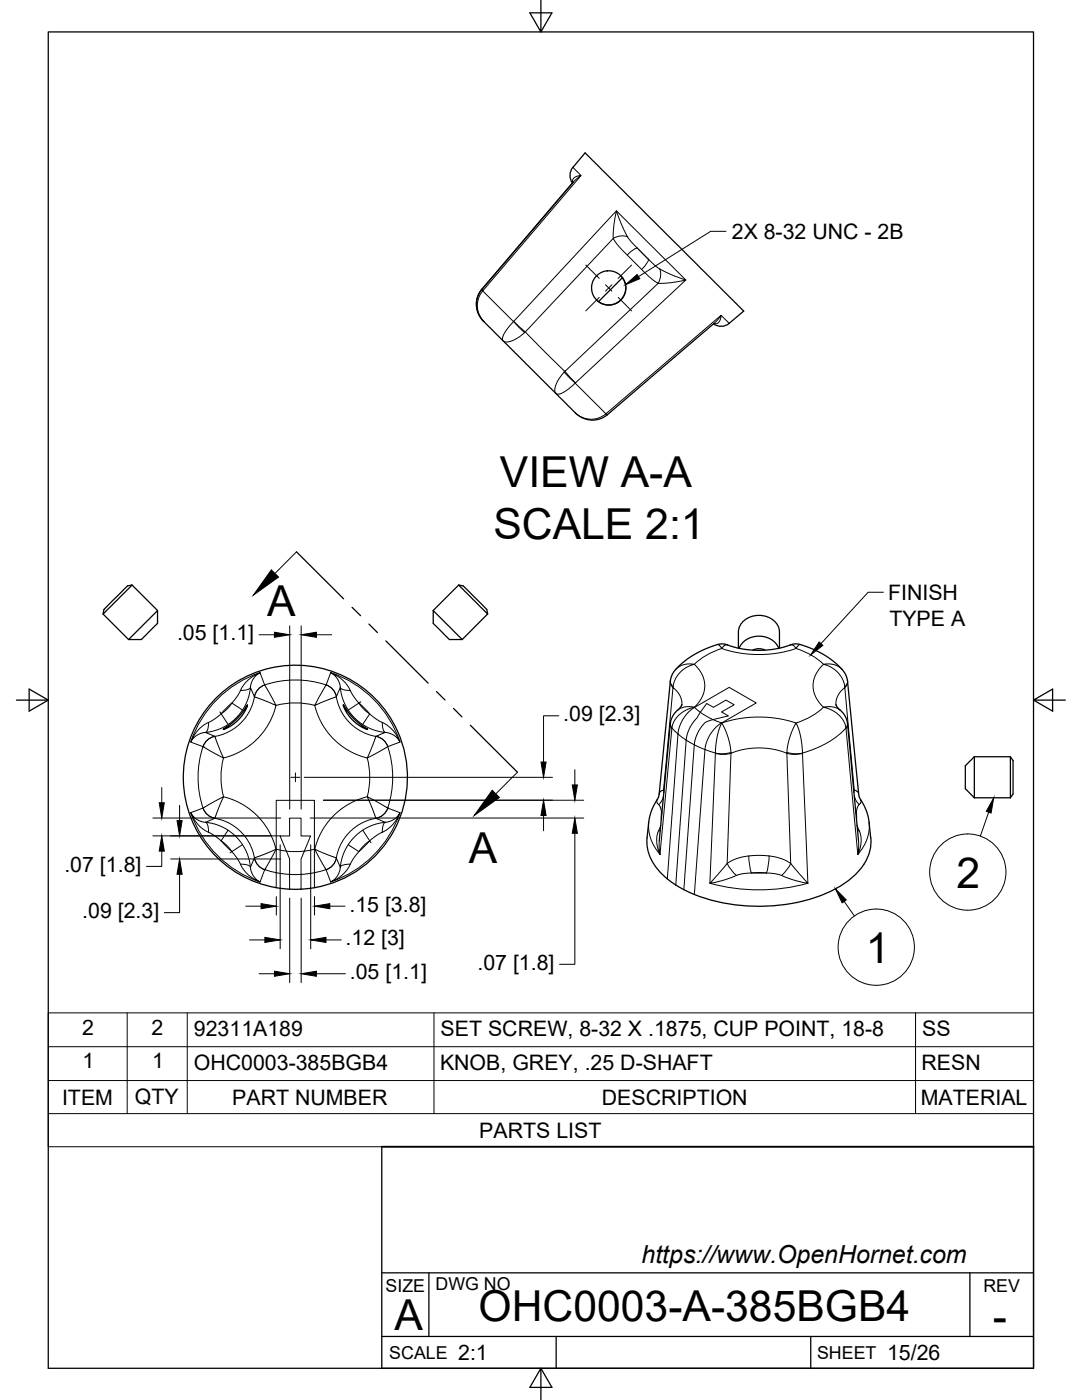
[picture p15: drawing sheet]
<svg xmlns="http://www.w3.org/2000/svg" width="216mm" height="279mm" viewBox="0 0 216 279" stroke-linecap="round" stroke-linejoin="round" font-family="sans-serif">
<defs><g id="words">
<g font-size="8.5">
<text x="99.8" y="97.2">VIEW A-A</text>
<text x="98.5" y="107.5">SCALE 2:1</text>
<text x="53.3" y="123">A</text>
<text x="93.6" y="172.2">A</text>
<text x="190.8" y="177.1">2</text>
<text x="172.8" y="192.1">1</text>
<text x="95.5" y="263.7">OHC0003-A-385BGB4</text>
<text x="78.7" y="265.3">A</text>
<text x="198.1" y="265.7">-</text>
</g>
<text font-size="5" x="128" y="252.1">https://www.OpenHornet.com</text>
<g font-size="4.3">
<text x="146" y="47.7">2X 8-32 UNC - 2B</text>
<text x="177.2" y="119.8">FINISH</text>
<text x="177.5" y="124.9">TYPE A</text>
<text x="35.3" y="127.8">.05 [1.1]</text>
<text x="112.4" y="144">.09 [2.3]</text>
<text x="12.8" y="174">.07 [1.8]</text>
<text x="16.4" y="183.2">.09 [2.3]</text>
<text x="69.7" y="181.9">.15 [3.8]</text>
<text x="69" y="188.7">.12 [3]</text>
<text x="69.8" y="195.4">.05 [1.1]</text>
<text x="95.3" y="193.5">.07 [1.8]</text>
<text x="16.4" y="206.5">2</text>
<text x="30.2" y="206.5">2</text>
<text x="38.7" y="206.7">92311A189</text>
<text x="87.9" y="206.8">SET SCREW, 8-32 X .1875, CUP POINT, 18-8</text>
<text x="184" y="206.8">SS</text>
<text x="16.5" y="213.2">1</text>
<text x="30.4" y="213.2">1</text>
<text x="38.7" y="213.5">OHC0003-385BGB4</text>
<text x="87.8" y="213.5">KNOB, GREY, .25 D-SHAFT</text>
<text x="183.9" y="213.5">RESN</text>
<text x="12.4" y="220.5">ITEM</text>
<text x="26.9" y="220.4">QTY</text>
<text x="46.3" y="220.5">PART NUMBER</text>
<text x="120.1" y="220.5">DESCRIPTION</text>
<text x="183.7" y="220.5">MATERIAL</text>
<text x="95.6" y="227.1">PARTS LIST</text>
<text x="91.4" y="271.4">2:1</text>
<text x="177" y="271.4">15/26</text>
</g>
<g font-size="3.5">
<text x="76.9" y="257.8">SIZE</text>
<text x="86.9" y="257.4">DWG NO</text>
<text x="196.2" y="257.8">REV</text>
<text x="77.7" y="271.2">SCALE</text>
<text x="163" y="271.2">SHEET</text>
</g>
</g></defs>
<!-- layer: Visible -->
<g fill="none" stroke="#000" stroke-width=".25">
<path d="M114.2 36.5l-18.1 21.2M114.3 33.4l2.5-2.9 31.6 31.6-2.9 2.4a2.53 2.53 0 0 1-3.1 .1M114.3 33.4a2.55 2.55 0 0 0-.1 3.1M114.4 36.4l-18.3 21.5M96.1 57.8l-.9 1.7-.1 1.5 .4 1.7 1 1.5M96.1 57.9l-.7 1-.3 1.4 .1 1.7 .5 1.1 .7 1 8.7 8.7 10.4 10.2 1.6 .7 1.4 .1 1.6-.4 1-.6M96.1 57.7v.1M123.9 55l.7 1.1 .3 1-.2 1.3-.6 1.2-1 .9-1.6 .4-1.3-.3-1.2-.7M124.2 55.4l-4.8 4.8M127.2 49.6l2.1 2.1M142.5 64.5l-21.4 18.3M26.4 116.8l-5.8 5.8"/>
<path d="M26.4 116.8l-1 .1-3.7 3.8-1 .9-.1 1M26.4 116.8l5 5M91.5 116.8l5.8 5.7M91.5 116.8l.9 .1 .7 .7 4 4 .2 .9M91.5 116.8l-5.1 5M20.6 122.6l5.1 5M31.4 121.8v2.6l-.1 .1-3.1 3.1h-2.5M31.4 121.8l-5.7 5.8M86.4 121.8v2.6l.2 .1 3.1 3.1h2.5M86.4 121.8l5.8 5.8M97.3 122.5l-5.1 5.1M133.8 136l-2.3 22.5-.2 .8-1.2 2.1-.5 1.6-.5 4.2"/>
<path d="M133.8 135.9l.2-1 .6-1 2.1-2.1 2.7-1.7 3.7-1.4 1.4-.2 3.9 1.1 3.3 .2 3.4-.3 3-.9 .9-.1 1.3 .3 2.4 1 1.6 .8 1.8 1.2 2.2 2.1 .6 1 .2 1.1M133.8 135.9v.1M147.3 129.3v-3.2a3.9 3.9 0 0 1 5-3.2 3.6 3.6 0 0 1 3.2 3.2v3.2M147.5 129.4a4.4 4.4 0 0 1 3.9-2.4 4.4 4.4 0 0 1 4 2.4M150.2 129.7a2.74 2.74 0 0 1 2.4 0M169.1 136l2.2 22.6 .3 .7 1 1.9 .6 1.6 .5 4.4M49.3 140.8l.1-.1-.5 1.2-1.2 1.6-1.6 1.3-1.6 .8 1.9-1.4 1.2-1.1zM68.5 140.7l1.3 1.8 1.2 1.3 2.3 1.8-1.1-.5-1.6-1.1-1.4-1.8zM133.8 144.5l-2.2 23.2M133.8 144.3v.2M136.1 140.6l-.3 .5-1.5 1.6-.5 1.7M166.8 140.6l.3 .6 1.5 1.7 .5 1.4 2.2 23.4"/>
<path d="M194.4 151l-1.8 1.8v4.6l1.8 1.8M194.4 151v8.2M194.4 159.2h7.2M194.4 151h7.2M201.6 151v8.2M201.6 151l.5 .8v6.7l-.5 .7M129.1 167.2a10.1 10.1 0 0 0 5 8.9 27.2 27.2 0 0 0 13.8 4.6 33.9 33.9 0 0 0 19.4-3.7 11.9 11.9 0 0 0 6.4-7.8l.1-2"/>
<circle cx="121.4" cy="57.5" r="3.4"/>
<circle cx="58.9" cy="155.1" r="22.4"/>
</g>
<!-- layer: Visible Narrow -->
<g fill="none" stroke="#000" stroke-width=".2">
<path d="M114.2 36.6l-.1 .1M114.3 36.3v.1M114.3 33.4l1.6 1.6-19.6 23.1 6.2 6M114.4 36.4l1.5-1.4-.8 .2-.5 .3-.3 .4v.6M96.1 57.8a.39 .39 0 0 1 .1 .4 .39 .39 0 0 1-.2 .3l-.6 1.3-.2 1.4 .5 1.7 .8 1.3M96.2 57.7l.2 .3M122.4 47.6l.6 1 1.4 1.6 4.9 4.8 2 1.5-18.6 17.6-7.9-7.8zM123 42.1l.9 2.5 1.3 2.7a3.3 3.3 0 0 0-2.8 .3v-2.1zM125.2 47.3l.7 .9 1.3 1.3a2.12 2.12 0 0 0-1.5 .9l-.5 .5M129.3 51.7l1.7 1.5 .9 .6 2.6 1.2 2.3 .9-2.7 .5-2.8 .1 .4-1a2.83 2.83 0 0 0-.1-1.8M129.4 51.7a2.12 2.12 0 0 1-.8 1.5l-.6 .6M96.4 64.1l.1 .1"/>
<path d="M102.5 64.2l-1.9 2.4-.3 .9 .1 .5 .6 .3 1.2-.3 1.3-.7 1.2-.9M102.5 64.2l2.2 2.2M102.5 64.1l20.5-22 11.2 11.1 2.6 2.7-22 20.6 6.1 6.1M102.5 64.1l2.3 2.1-.1 .2M112.7 74.1l-1.1 1.4-.7 1.4-.2 1.2 .1 .3 .3 .3 .6-.1 .9-.4 2.2-1.7-2.2-2.2M112.7 74.1l2.1 2.3M142.5 64.5l1.4-1.6-.2 .9-.3 .5-.3 .3-.6-.1 .1 .1M145.5 64.5l-1.6-1.6-23 19.7M114.8 82.4l1.4 .9 1.6 .4 1.5-.2 1.6-.9M120.9 82.6l.2 .2M121 82.5l.2 .2M48 137.8l-.8 1.4-.9 1.1"/>
<path d="M49.4 135.8l1.1-.9 1.4-.6-.8 .5-.5 .6-.5 1-.1 .8a.78 .78 0 0 1-.9 .5l-1.1 .1 .6-1.1zM50.8 139.1h.1M50.8 139.1l4.3 1.7-2.3-4.1-.9-2.5a22 22 0 0 0-13.8 13.9l2.4 .9M65.1 136.7l.9-2.4a21.9 21.9 0 0 1 13.8 13.8l-2.4 .9M65.1 136.7h.1M65.1 136.7l-2.3 4.1 4.3-1.7M65.1 136.7a18.9 18.9 0 0 0-12.8 .2 3.1 3.1 0 0 0-1.5 2.2M65.1 136.7a3.1 3.1 0 0 1 2 2.4M66 134.3l1.4 .7 1.4 1.1 1.1 1.7h-.6a1.4 1.4 0 0 1-1.4-.6l-.1-.8-.4-.8-.6-.8zM67.1 139.1h.1M67.9 137.2l.3 1.7 .6 1.5 .8 1.5 1.1 1.3 1.4 1.2 1.5 .9 1.9 .6 1.4 .3a4.4 4.4 0 0 1-2.2 .7l-1.9-.6-1.6-.8-1.1-1-1.3-1.3-1.1-2-.6-2zM69.9 137.8l.8 1.4 1.3 1.7 .8 .8 1 .8-1.4 2.1"/>
<path d="M133.7 136a1.48 1.48 0 0 0 .6 1.2v-.1M133.8 135.9a1.37 1.37 0 0 0 .5 1.1M134.8 133.6l.7-.5 1-.5 .7-.1 1.4 .1-1.6 .6-1.3 .9-.9 1.3-.5 1.7M138.6 132.6l1.3 1.7 .6 1.3 .1 1.1-.1 1.3-.3 1-.6 1-1 1.1M143.2 128.6l.4 .2 .3 .4a.2 .2 0 0 0 .2 .1 .2 .2 0 0 0 .2-.2l.4-.4h.5M144 129.4l3.6 .9 3 .3h2.5l1.9-.2 3.8-1M144 129.4a13.9 13.9 0 0 0-5.5 3.2M158.9 129.4a12 12 0 0 1 5.4 3.3l-.9 .9-.8 1.4-.3 1-.1 1.2 .2 1.1 .5 1.1 1.4 1.7a13 13 0 0 1-5.6 3.2l-3.5-.9-2.9-.3-3.3 .1-3.9 .8a2.26 2.26 0 0 1-2.5-.3l-.3-.1M159.7 128.6l-.4 .2-.5 .6-.6-.6-.5-.1M168.1 133.6l-.7-.5-1-.5-.8-.1-1.3 .1 1.5 .6 1.4 1 1 1.4 .4 1.5M169.1 135.9a1.37 1.37 0 0 1-.5 1.1M169.1 136a1.48 1.48 0 0 1-.5 1.2v-.1"/>
<path d="M39.7 145.5l1-.8 .9-.5a1.61 1.61 0 0 1-.7 2l-.9 .2-.9 .4-.6 .7-.4 .6 .8-1.6zM40.5 149a19.4 19.4 0 0 0 0 12.3M40.5 149h.1M41 146.2l1.3-.2 2-.7 1.5-.9 1.5-1.3 1-1.2 .8-1.5 .6-1.5 .3-1.7 .8 2-.7 2-1.1 2-1.1 1.3-1.1 .9-1.7 .9-1.9 .6a4.4 4.4 0 0 1-2.2-.7zM42.9 147l1.7 4.3-4.1-2.3M42.9 147h.1M42.9 146.9a3.1 3.1 0 0 0-2.4 2.1M43.9 142.1l1.6 2.4M44.1 142.5l-1.3 1-1.2 .7M44.6 151.3l2-.7 1.8-.9 2.1-1.4 1.2-1.2 1.2-1.5 1.1-1.8 1.1-3a14.9 14.9 0 0 1 7.7 0l1.1 3 1.1 1.8 1.1 1.5 1.7 1.5 1.7 1.1 1.8 .9 2 .7M44.6 151.2a13.7 13.7 0 0 0 .1 7.8l2 .7 1.6 .8 1.4 .9 1.7 1.5 1.3 1.4 .9 1.5 .8 1.6 .7 2.1M46.3 140.3l-2.2 2.1"/>
<path d="M48.4 141.7l-2.1-1.4-.9 1.1-1.3 1.1M71.6 140.3l2.3 2.3 1.2 .9 1.2 .7M72 140.1l-2.5 1.6M73.3 151.3a13.6 13.6 0 0 1-.1 7.7l-1.9 .6-1.7 .9-1.5 .9-1.4 1.2-1.5 1.7-1 1.6-.8 1.6-.6 1.9a13.8 13.8 0 0 1-7.7 .1M75 147l-1.7 4.3 4.1-2.3M75 147h.1M75 146.9a3.1 3.1 0 0 1 2.4 2.1M76.3 144.2l.9 .5 1.2 1 .6 .8 .8 1.6-.4-.6-.9-.8-.9-.4-.7-.1a1.51 1.51 0 0 1-.6-1.4zM77.4 149a19.4 19.4 0 0 1 0 12.3M131.1 159.6v.5l.3 .5M132.4 157.7h.1M132.4 157.7l-.7 .3-.2 .5"/>
<path d="M132.4 158.8l-.2 .8-.8 1M132.4 157.7l.1 .5M133.7 144.5l.4 .8M133.8 144.3v.5l.3 .5M134.1 145.3l-2.4 25.2M134.1 145.3l1.2 1.2 1.6 1.2M136.1 140.6l-.1-.9-.4-1-.7-.9-.6-.6-1.9 20.5M136.9 147.7l1.6 .9M136.9 147.7l-2.1 28.9M138.5 148.7l-2 28.9M138.5 148.6l2.2 1M138.5 141.1l.1 .1"/>
<path d="M138.6 141.1l-1.7 .6-1.3 .9-1.1 1.4-.4 1.3M138.6 141.1h-1.8l-.9 .2-.7 .5M138.6 141.2l1.1 1M138.6 141.2l-1.4 1-.9 1.3-.7 1.4-.3 1.2-2.1 29.3M138.6 141.2l6.9-4 5.4 3.1-7.2 4.1-.7 .6-1.1 1.2-.5 1-.5 1.2-.2 1.2M139.7 142.2l2.6 1.4M139.7 142.2l1.3-1.8 1.4 .8 2.5-1.5 1.6 1-2.5 1.4 1.3 .8-3 .7M139.7 142.2l-.6 1.1-1.3 1.7-.7 1.5-.2 1.2M140.7 149.6l2 .7M140.7 149.6l-2.1 28.9M142.3 143.6l-1.5 .5-.9 1-.9 1.7-.5 1.9M142.7 150.3l-1 26a37.2 37.2 0 0 0 19.5 0l-1.1-26"/>
<path d="M145.8 150.2l.1 .1M145.8 150.2l-.5-2.9-1.1-2.7a.16 .16 0 0 0-.1-.3 .16 .16 0 0 0-.2 .2l-.8 2.7-.4 3.1M145.9 150.2l-1.6 .2-1.6-.1M145.9 150.3l-1.6 .3-1.6-.2M157 150.2v.1M157 150.2l.6-3 1.1-2.8a.17 .17 0 0 1 .3 0 .17 .17 0 0 1 0 .2l.8 2.6 .3 3.1M157 150.3l1.6 .3 1.5-.2M157 150.2l1.6 .2 1.5-.1M160.1 150.3h.1M166.8 140.6l.1-.8 .3-1 .6-.9 .8-.7 1.9 20.5h-.2M167.7 141.8l-.7-.5-.9-.2h-1.8l1.5 .5 1.3 .8 .9 .9 .7 1.4 2.5 25.8M169.1 144.3v.3a2.11 2.11 0 0 1-.9 1.3 18.7 18.7 0 0 1-8.1 4.4"/>
<path d="M169.1 144.5l-.3 .8M170.4 158.2l.1-.5 .5 .2 .3 .6M170.5 158.8l.2 .8 .8 1M171.7 159.6l.1 .5-.4 .5M40.5 161.3l-2.4 .9a22 22 0 0 0 13.8 13.8M40.5 161.3l4.1-2.3-1.7 4.3M40.5 161.3a3.1 3.1 0 0 0 2.4 2M41 164.1l2.5 .6 2 1M41 164.1l-.9-.2-1-.5-.7-.7-.3-.5 .5 1.1 .9 1.3 1.2 1 .9 .5M41 164.1l1.9-.8 1 .2 1.9 .8 2.1 1.5 1.6 2 1 2.4 .3 1-.8 1.9M41 164.1a1.51 1.51 0 0 1 .6 1.4v.6M41.6 166.1l2.1 1.3 2.6 2.5"/>
<path d="M42.9 163.3h.1M45.5 165.7l1.7 1.4 1.4 1.8 1 2.2 .7 3.3 .7 1 .9 .6-1.4-.7-1.4-1.2-.7-.9-1-1.8-1.5-2-.8-.8-1-.8zM48 172.5h.6a1.51 1.51 0 0 1 1.4 .6M48.4 168.6l-2.5 1.6M52.8 173.5l3.4 .8 3.9 .2M52.8 173.6l-.9 2.4M52.8 173.6h.1M55.1 169.5l-2.3 4.1M55.1 169.5l-4.3 1.7a3.1 3.1 0 0 0 2 2.4M55.1 177.2v-17.5h7.6v17.5M60.1 174.5v-3.1l1.9-4.6h-1.9v-3.5h-2.3v3.5h-1.9l1.9 4.6v6.1M60.1 174.5v3"/>
<path d="M65.1 173.6l.9 2.4M65.1 173.5l-2.3 .7-2.7 .3M67.1 171.2h.1M67.1 171.2l-4.3-1.7 2.3 4.1M67.1 171.2a3.1 3.1 0 0 1-2 2.4M69.5 168.6l-1.2 2.4-.4 2.1M69.9 172.5h-.6a1.51 1.51 0 0 0-1.4 .6M71.6 170l-1.1 1.4-1 1.8-.7 .9-1.2 1.1-1.6 .8 .8-.5 .6-.8 .4-.8 .1-.8M72.4 165.7l1.6 2.5M73.8 167.8l-2.2 2.1M75 163.3h.1M76.3 166.1l-1.2 .7-1.3 1"/>
<path d="M76.9 164.1l.9-.2 .8-.4 .9-.8 .3-.5-.8 1.6-.6 .8-.9 .8-1.2 .7M76.9 164.1l-1.9 .4-2.2 .9-1.8 1.4-1.5 1.8 2.1 1.4 .8-1.1 1.4-1.1M76.9 164.1l-1.9-.8-1 .2-2 .8-2 1.5-1.6 2-1.1 2.4-.2 1 .8 1.9M76.9 164.1a1.51 1.51 0 0 0-.6 1.4v.6M77.4 161.3l2.4 .9a22 22 0 0 1-13.8 13.8M77.4 161.3h.1M77.4 161.3l-4.1-2.3 1.7 4.3M77.4 161.3a3.1 3.1 0 0 1-2.4 2M129.5 164.1a8.3 8.3 0 0 0 2.2 6.4M131.4 160.6l.4 .6 .2 .9M131.5 165.8h.3M131.8 164.7l-.6 1.6-.2 1.2 .2 1.5 .5 1.5-.1-2.8"/>
<path d="M132 162.1v1.4M132 162.1l.1 .3M132.1 162.1h-.1M145.1 172.3l-3.5 4 2.6-.6 3.5-1.2 3.2-.4 4 .3 3.8 1.3 2.5 .6-3.4-4M145.1 172.3l1.1-.6 1.6-.6 3.1-.4 2.1 .1 1.9 .3 1.7 .5 1.2 .7M145.1 172.3l.8-22 2.2-.7 2.9-.3 3.2 .2 2.8 .8 .8 22M145.1 172.3l.8 1.3 1 1.1M149.4 170.8l.2 1.9 .3 1.5h1.5h1.6l.3-1.5 .2-1.9M157.8 172.3l-.8 1.3-1.1 1.1M170.8 162.1h.1M170.9 162.1v1.4M171 164.7l.4 1.1"/>
<path d="M171.4 160.6l-.3 .6-.3 1.2M171.4 165.8l.4 1v1.2l-.2 1.2-.4 1.3 .1-1.4v-1.4M171.4 165.8h-.3M173.4 164.1a8.3 8.3 0 0 1-2.2 6.4"/>
</g>
<!-- layer: Titleblock -->
<path d="M76.2 228.9v44.2h130v-44.2M76.2 254h130M85.6 254v12.7M193.5 254v12.7M76.2 266.7h130M111 266.7v6.4M161.8 266.7v6.4" fill="none" stroke="#000" stroke-width=".25"/>
<path d="M76.2 228.9h130" fill="none" stroke="#000" stroke-width=".36"/>
<!-- layer: Border -->
<path d="M9.6 6.4h196.6v266.7h-196.6zM107.9 0v6.4l-2.2-3.8h4.4l-2.2 3.8M3.3 139.7h6.3l-3.8-2.2v4.4l3.8-2.2M206.2 139.7l3.8 2.2v-4.4l-3.8 2.2h6.4M107.9 273.1l2.2 3.8h-4.4l2.2-3.8v6.3" fill="none" stroke="#000" stroke-width=".25"/>
<!-- layer: Parts Lists -->
<path d="M9.6 202.1h196.6v26.8h-196.6zM9.6 215.6h196.6M9.6 208.9h196.6M25.4 202.1v20.2M37.4 202.1v20.2M86.6 202.1v20.2M182.7 202.1v20.2M9.6 222.3h196.6" fill="none" stroke="#000" stroke-width=".2"/>
<!-- layer: Section Lines -->
<path d="M59.2 110.1l9.4 9.4M70.3 121.2l1.6 1.7M73.6 124.5l1.7 1.7M77 127.9l8.4 8.4M87.1 138l1.7 1.7M90.5 141.4l1.7 1.7M93.9 144.7l9.4 9.4" fill="none" stroke="#000" stroke-width=".25"/>
<path d="M59.2 110.1l-4.3 4.3M103.3 154.1l-4.4 4.3" fill="none" stroke="#000" stroke-width=".2"/>
<path d="M54.1 113.7l1.5 1.5-5 3.6zM98.2 157.7l1.5 1.5-5.1 3.6z" fill="#000" stroke="#000" stroke-width=".2"/>
<!-- layer: Leaders -->
<path d="M163.4 128.1l.8 .7-2.4 1.9z" fill="#000" stroke="#000" stroke-width=".2"/>
<path d="M176.3 118.2h-3.1l-9.4 10.3" fill="none" stroke="#000" stroke-width=".2"/>
<!-- layer: Balloons -->
<g fill="none" stroke="#000" stroke-width=".2">
<path d="M168.4 179.9l2.1 2.9M197.3 162.1l-1.7 4.8"/>
<circle cx="193.1" cy="174" r="7.6"/>
<circle cx="174.8" cy="189" r="7.6"/>
</g>
<path d="M198.3 159.2l-.5 3.1-1-.4zM166.7 177.4l2.2 2.2-.9 .6z" fill="#000" stroke="#000" stroke-width=".2"/>
<!-- layer: Smart Centers -->
<path d="M116.9 52.9l2.7 2.7M119.6 59.4l-2.7 2.6M120.8 56.8l1.3 1.3M122.1 56.8l-1.3 1.3M123.4 59.4l2.6 2.6M126 52.9l-2.7 2.7M58 155.1h1.8M58.9 154.2v1.8" fill="none" stroke="#000" stroke-width=".2"/>
<!-- layer: FD_Dimensions -->
<g fill="none" stroke="#000" stroke-width=".2">
<path d="M51.7 126.7h3.1M57.8 124.9v36.6M60.1 124.9v36.6M63.1 126.7h3.1M32.3 157.2v3M60.7 155.1h49.5M64.5 159.7h52M111.5 142.9h-3v9.2M114.7 153.6v3.1M30.5 163.3h25.5M30.5 166.8h25.5M32.3 169.9v3h-3.1"/>
<path d="M34.1 171.4h21.9M35.8 174.5v7.6h-3M35.8 160.7v3.1M55.1 178.9v3.7M55.9 168.6v20.8M57.8 179.2v16.9M60.1 179.2v16.9M61.9 163.3h54.6M62 168.6v20.8M62.8 178.9v3.7M108.5 162.8v3M114.7 166.3v26.1h-3"/>
<path d="M49 180.8h3.1M49.8 187.6h3.1M51.7 194.3h3.1M63.1 194.3h5.8M65 187.6h3.1M65.8 180.8h3.1"/>
</g>
<g fill="#000" stroke="#000" stroke-width=".2">
<path d="M54.8 126.2l3 .5-3 .5zM60.1 126.7l3-.5v1zM107.9 152.1h1.1l-.5 3zM114.2 156.7h1l-.5 3zM31.8 160.2h1l-.5 3.1zM32.3 166.8l.5 3.1h-1zM35.3 163.8h1l-.5 3zM35.8 171.4l.5 3.1h-1zM108.5 159.7l.5 3.1h-1.1zM114.7 163.3l.5 3h-1zM52.1 180.3l3 .5-3 .6zM52.9 187.1l3 .5-3 .5z"/>
<path d="M54.8 193.8l3 .5-3 .5zM60.1 194.3l3-.5v1zM62 187.6l3-.5v1zM62.8 180.8l3-.5v1.1z"/>
</g>
<!-- layer: Hole Notes -->
<path d="M124.8 56.8l2.3-2 .6 .8z" fill="#000" stroke="#000" stroke-width=".2"/>
<path d="M144.9 46.2h-3.1l-14.4 9" fill="none" stroke="#000" stroke-width=".2"/>
<use href="#words"/>
</svg>
